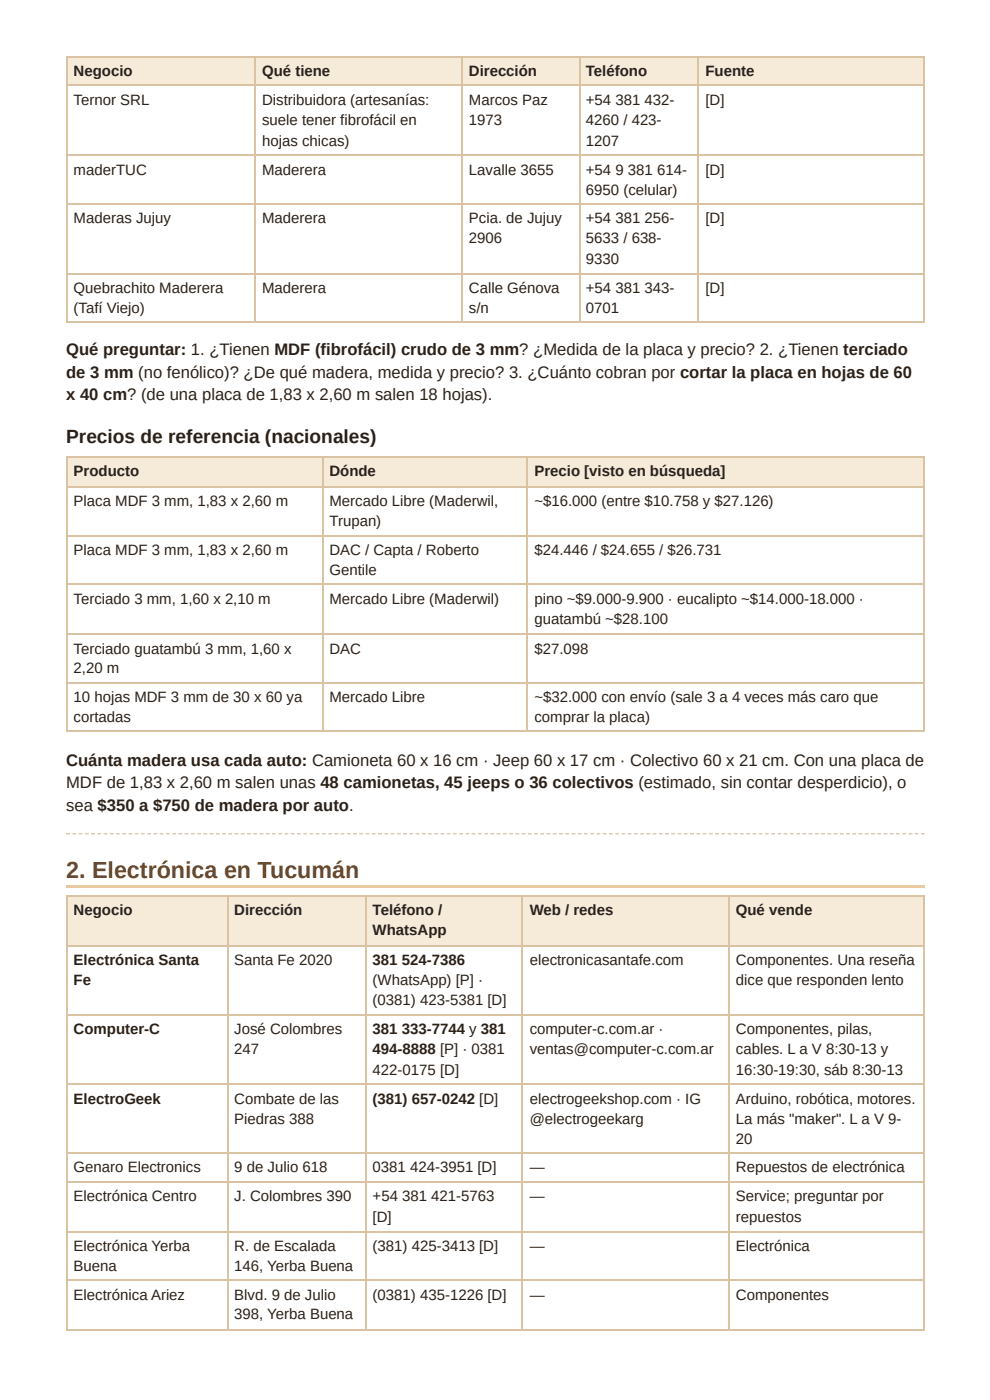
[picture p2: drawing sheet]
<svg xmlns="http://www.w3.org/2000/svg" width="210mm" height="297mm" viewBox="0 0 210 297" stroke-linecap="round" stroke-linejoin="round" font-family="sans-serif">
<defs><g id="words">
<text font-size="4.9" fill="#8a4b12" x="14" y="186.3">2. Electrónica en Tucumán</text>
<text font-size="4.1" fill="#2b2118" x="14" y="93.9">Precios de referencia (nacionales)</text>
<g font-size="3.5" fill="#2b2118">
<text x="14" y="75.4">Qué preguntar: 1. ¿Tienen MDF (fibrofácil) crudo de 3 mm? ¿Medida de la placa y precio? 2. ¿Tienen terciado</text>
<text x="14" y="80.2">de 3 mm (no fenólico)? ¿De qué madera, medida y precio? 3. ¿Cuánto cobran por cortar la placa en hojas de 60</text>
<text x="14" y="84.9">x 40 cm? (de una placa de 1,83 x 2,60 m salen 18 hojas).</text>
<text x="14" y="162.5">Cuánta madera usa cada auto: Camioneta 60 x 16 cm · Jeep 60 x 17 cm · Colectivo 60 x 21 cm. Con una placa de</text>
<text x="14" y="167.2">MDF de 1,83 x 2,60 m salen unas 48 camionetas, 45 jeeps o 36 colectivos (estimado, sin contar desperdicio), o</text>
<text x="14" y="172">sea $350 a $750 de madera por auto.</text>
</g>
<g font-size="3.2" fill="#2b2118">
<text x="15.6" y="16.1">Negocio</text>
<text x="55.6" y="16.1">Qué tiene</text>
<text x="99.4" y="16.1">Dirección</text>
<text x="124.2" y="16.1">Teléfono</text>
<text x="149.6" y="16.1">Fuente</text>
<text x="15.6" y="22.2">Ternor SRL</text>
<text x="55.6" y="22.2">Distribuidora (artesanías:</text>
<text x="99.4" y="22.2">Marcos Paz</text>
<text x="124.2" y="22.2">+54 381 432-</text>
<text x="149.6" y="22.2">[D]</text>
<text x="55.6" y="26.5">suele tener fibrofácil en</text>
<text x="99.4" y="26.5">1973</text>
<text x="124.2" y="26.5">4260 / 423-</text>
<text x="55.6" y="31">hojas chicas)</text>
<text x="124.2" y="31">1207</text>
<text x="15.6" y="37">maderTUC</text>
<text x="55.6" y="37">Maderera</text>
<text x="99.4" y="37">Lavalle 3655</text>
<text x="124.2" y="37">+54 9 381 614-</text>
<text x="124.2" y="41.3">6950 (celular)</text>
<text x="149.6" y="37">[D]</text>
<text x="15.6" y="47.4">Maderas Jujuy</text>
<text x="55.6" y="47.4">Maderera</text>
<text x="99.4" y="47.4">Pcia. de Jujuy</text>
<text x="124.2" y="47.4">+54 381 256-</text>
<text x="149.6" y="47.4">[D]</text>
<text x="99.4" y="51.6">2906</text>
<text x="124.2" y="51.6">5633 / 638-</text>
<text x="124.2" y="56.1">9330</text>
<text x="15.6" y="62.2">Quebrachito Maderera</text>
<text x="55.6" y="62.2">Maderera</text>
<text x="99.4" y="62.2">Calle Génova</text>
<text x="124.2" y="62.2">+54 381 343-</text>
<text x="149.6" y="62.2">[D]</text>
<text x="15.6" y="66.4">(Tafí Viejo)</text>
<text x="99.4" y="66.4">s/n</text>
<text x="124.2" y="66.4">0701</text>
<text x="15.6" y="101.1">Producto</text>
<text x="69.8" y="101.1">Dónde</text>
<text x="113.3" y="101.1">Precio [visto en búsqueda]</text>
<text x="15.6" y="107.4">Placa MDF 3 mm, 1,83 x 2,60 m</text>
<text x="69.8" y="107.4">Mercado Libre (Maderwil,</text>
<text x="113.3" y="107.4">~$16.000 (entre $10.758 y $27.126)</text>
<text x="69.8" y="111.7">Trupan)</text>
<text x="15.6" y="117.7">Placa MDF 3 mm, 1,83 x 2,60 m</text>
<text x="69.8" y="117.7">DAC / Capta / Roberto</text>
<text x="113.3" y="117.7">$24.446 / $24.655 / $26.731</text>
<text x="69.8" y="122">Gentile</text>
<text x="15.6" y="128.1">Terciado 3 mm, 1,60 x 2,10 m</text>
<text x="69.8" y="128.1">Mercado Libre (Maderwil)</text>
<text x="113.3" y="128.1">pino ~$9.000-9.900 · eucalipto ~$14.000-18.000 ·</text>
<text x="113.3" y="132.3">guatambú ~$28.100</text>
<text x="15.6" y="138.6">Terciado guatambú 3 mm, 1,60 x</text>
<text x="15.6" y="142.9">2,20 m</text>
<text x="69.8" y="138.6">DAC</text>
<text x="113.3" y="138.6">$27.098</text>
<text x="15.6" y="149">10 hojas MDF 3 mm de 30 x 60 ya</text>
<text x="69.8" y="149">Mercado Libre</text>
<text x="113.3" y="149">~$32.000 con envío (sale 3 a 4 veces más caro que</text>
<text x="15.6" y="153.2">cortadas</text>
<text x="113.3" y="153.2">comprar la placa)</text>
<text x="15.6" y="194.2">Negocio</text>
<text x="49.7" y="194.2">Dirección</text>
<text x="79" y="194.2">Teléfono /</text>
<text x="112.3" y="194.2">Web / redes</text>
<text x="156" y="194.2">Qué vende</text>
<text x="79" y="198.4">WhatsApp</text>
<text x="15.6" y="204.8">Electrónica Santa</text>
<text x="15.6" y="209">Fe</text>
<text x="49.7" y="204.8">Santa Fe 2020</text>
<text x="79" y="204.8">381 524-7386</text>
<text x="79" y="209">(WhatsApp) [P] ·</text>
<text x="112.3" y="204.8">electronicasantafe.com</text>
<text x="156" y="204.8">Componentes. Una reseña</text>
<text x="156" y="209">dice que responden lento</text>
<text x="79" y="213.3">(0381) 423-5381 [D]</text>
<text x="15.6" y="219.3">Computer-C</text>
<text x="49.7" y="219.3">José Colombres</text>
<text x="79" y="219.3">381 333-7744 y 381</text>
<text x="112.3" y="219.3">computer-c.com.ar ·</text>
<text x="156" y="219.3">Componentes, pilas,</text>
<text x="49.7" y="223.6">247</text>
<text x="79" y="223.6">494-8888 [P] · 0381</text>
<text x="112.3" y="223.6">ventas@computer-c.com.ar</text>
<text x="156" y="223.6">cables. L a V 8:30-13 y</text>
<text x="79" y="228.1">422-0175 [D]</text>
<text x="156" y="228.1">16:30-19:30, sáb 8:30-13</text>
<text x="15.6" y="234.2">ElectroGeek</text>
<text x="49.7" y="234.2">Combate de las</text>
<text x="49.7" y="238.4">Piedras 388</text>
<text x="79" y="234.2">(381) 657-0242 [D]</text>
<text x="112.3" y="234.2">electrogeekshop.com · IG</text>
<text x="112.3" y="238.4">@electrogeekarg</text>
<text x="156" y="234.2">Arduino, robótica, motores.</text>
<text x="156" y="238.4">La más &quot;maker&quot;. L a V 9-</text>
<text x="156" y="242.6">20</text>
<text x="15.6" y="248.7">Genaro Electronics</text>
<text x="49.7" y="248.7">9 de Julio 618</text>
<text x="79" y="248.7">0381 424-3951 [D]</text>
<text x="112.3" y="248.7">—</text>
<text x="156" y="248.7">Repuestos de electrónica</text>
<text x="15.6" y="254.8">Electrónica Centro</text>
<text x="49.7" y="254.8">J. Colombres 390</text>
<text x="79" y="254.8">+54 381 421-5763</text>
<text x="112.3" y="254.8">—</text>
<text x="156" y="254.8">Service; preguntar por</text>
<text x="79" y="259.3">[D]</text>
<text x="156" y="259.3">repuestos</text>
<text x="15.6" y="265.4">Electrónica Yerba</text>
<text x="15.6" y="269.6">Buena</text>
<text x="49.7" y="265.4">R. de Escalada</text>
<text x="49.7" y="269.6">146, Yerba Buena</text>
<text x="79" y="265.4">(381) 425-3413 [D]</text>
<text x="112.3" y="265.4">—</text>
<text x="156" y="265.4">Electrónica</text>
<text x="15.6" y="275.7">Electrónica Ariez</text>
<text x="49.7" y="275.7">Blvd. 9 de Julio</text>
<text x="79" y="275.7">(0381) 435-1226 [D]</text>
<text x="112.3" y="275.7">—</text>
<text x="156" y="275.7">Componentes</text>
<text x="49.7" y="279.9">398, Yerba Buena</text>
</g>
</g></defs>
<g fill="#f6ead8">
<path d="M14.3 12.2h39.9v6.1h-39.9z"/>
<path d="M54.2 12.2h43.7v6.1h-43.7z"/>
<path d="M97.9 12.2h24.9v6.1h-24.9z"/>
<path d="M122.8 12.2h25.4v6.1h-25.4z"/>
<path d="M148.2 12.2h47.9v6.1h-47.9z"/>
</g>
<path d="M14 12h182.1M14 18.1h182.1M14.2 11.9v56.6M54.1 11.9v56.6M98 11.9v56.6M122.9 11.9v56.6M148 11.9v56.6M195.9 11.9v56.6M14 32.9h182.1M14 43.3h182.1M14 58.1h182.1M14 68.4h182.1" fill="none" stroke="#d9c3a3" stroke-width=".26"/>
<g fill="#f6ead8">
<path d="M14.3 97.1h54v6.1h-54z"/>
<path d="M68.3 97.1h43.6v6.1h-43.6z"/>
<path d="M111.9 97.1h84.2v6.1h-84.2z"/>
</g>
<path d="M14 97h182.1M14.2 96.8v58.5M68.4 96.8v58.5M111.8 96.8v58.5M195.9 96.8v58.5M14 103.3h182.1M14 113.6h182.1M14 124h182.1M14 134.5h182.1M14 144.9h182.1M14 155.2h182.1" fill="none" stroke="#d9c3a3" stroke-width=".26"/>
<path d="M14 176.7h.8v.3h-.8zM15.3 176.7h.8v.3h-.8zM16.7 176.7h.8v.3h-.8zM18 176.7h.8v.3h-.8zM19.3 176.7h.8v.3h-.8zM20.6 176.7h.8v.3h-.8zM22 176.7h.8v.3h-.8zM23.3 176.7h.8v.3h-.8zM24.6 176.7h.8v.3h-.8zM25.9 176.7h.8v.3h-.8zM27.3 176.7h.7v.3h-.7zM28.6 176.7h.8v.3h-.8zM29.9 176.7h.8v.3h-.8zM31.2 176.7h.8v.3h-.8zM32.5 176.7h.8v.3h-.8zM33.9 176.7h.8v.3h-.8zM35.2 176.7h.8v.3h-.8zM36.5 176.7h.8v.3h-.8zM37.8 176.7h.8v.3h-.8zM39.2 176.7h.8v.3h-.8zM40.5 176.7h.8v.3h-.8zM41.8 176.7h.8v.3h-.8zM43.1 176.7h.8v.3h-.8zM44.4 176.7h.8v.3h-.8zM45.8 176.7h.8v.3h-.8zM47.1 176.7h.8v.3h-.8zM48.4 176.7h.8v.3h-.8zM49.7 176.7h.8v.3h-.8zM51.1 176.7h.8v.3h-.8zM52.4 176.7h.8v.3h-.8zM53.7 176.7h.8v.3h-.8zM55 176.7h.8v.3h-.8zM56.4 176.7h.7v.3h-.7zM57.7 176.7h.8v.3h-.8zM59 176.7h.8v.3h-.8zM60.3 176.7h.8v.3h-.8zM61.6 176.7h.8v.3h-.8zM63 176.7h.8v.3h-.8zM64.3 176.7h.8v.3h-.8zM65.6 176.7h.8v.3h-.8zM66.9 176.7h.8v.3h-.8zM68.3 176.7h.8v.3h-.8zM69.6 176.7h.8v.3h-.8zM70.9 176.7h.8v.3h-.8zM72.2 176.7h.8v.3h-.8zM73.6 176.7h.7v.3h-.7zM74.9 176.7h.8v.3h-.8zM76.2 176.7h.8v.3h-.8zM77.5 176.7h.8v.3h-.8zM78.8 176.7h.8v.3h-.8zM80.2 176.7h.8v.3h-.8zM81.5 176.7h.8v.3h-.8zM82.8 176.7h.8v.3h-.8zM84.1 176.7h.8v.3h-.8zM85.5 176.7h.8v.3h-.8zM86.8 176.7h.8v.3h-.8zM88.1 176.7h.8v.3h-.8zM89.4 176.7h.8v.3h-.8zM90.8 176.7h.7v.3h-.7zM92.1 176.7h.8v.3h-.8zM93.4 176.7h.8v.3h-.8zM94.7 176.7h.8v.3h-.8zM96 176.7h.8v.3h-.8zM97.4 176.7h.8v.3h-.8zM98.7 176.7h.8v.3h-.8zM100 176.7h.8v.3h-.8zM101.3 176.7h.8v.3h-.8zM102.7 176.7h.8v.3h-.8zM104 176.7h.8v.3h-.8zM105.3 176.7h.8v.3h-.8zM106.6 176.7h.8v.3h-.8zM107.9 176.7h.8v.3h-.8zM109.3 176.7h.8v.3h-.8zM110.6 176.7h.8v.3h-.8zM111.9 176.7h.8v.3h-.8zM113.2 176.7h.8v.3h-.8zM114.6 176.7h.8v.3h-.8zM115.9 176.7h.8v.3h-.8zM117.2 176.7h.8v.3h-.8zM118.5 176.7h.8v.3h-.8zM119.9 176.7h.7v.3h-.7zM121.2 176.7h.8v.3h-.8zM122.5 176.7h.8v.3h-.8zM123.8 176.7h.8v.3h-.8zM125.1 176.7h.8v.3h-.8zM126.5 176.7h.8v.3h-.8zM127.8 176.7h.8v.3h-.8zM129.1 176.7h.8v.3h-.8zM130.4 176.7h.8v.3h-.8zM131.8 176.7h.8v.3h-.8zM133.1 176.7h.8v.3h-.8zM134.4 176.7h.8v.3h-.8zM135.7 176.7h.8v.3h-.8zM137.1 176.7h.7v.3h-.7zM138.4 176.7h.8v.3h-.8zM139.7 176.7h.8v.3h-.8zM141 176.7h.8v.3h-.8zM142.3 176.7h.8v.3h-.8zM143.7 176.7h.8v.3h-.8zM145 176.7h.8v.3h-.8zM146.3 176.7h.8v.3h-.8zM147.6 176.7h.8v.3h-.8zM149 176.7h.8v.3h-.8zM150.3 176.7h.8v.3h-.8zM151.6 176.7h.8v.3h-.8zM152.9 176.7h.8v.3h-.8zM154.3 176.7h.7v.3h-.7zM155.6 176.7h.8v.3h-.8zM156.9 176.7h.8v.3h-.8zM158.2 176.7h.8v.3h-.8zM159.5 176.7h.8v.3h-.8zM160.9 176.7h.8v.3h-.8zM162.2 176.7h.8v.3h-.8zM163.5 176.7h.8v.3h-.8zM164.8 176.7h.8v.3h-.8zM166.2 176.7h.8v.3h-.8zM167.5 176.7h.8v.3h-.8zM168.8 176.7h.8v.3h-.8zM170.1 176.7h.8v.3h-.8zM171.4 176.7h.8v.3h-.8zM172.8 176.7h.8v.3h-.8zM174.1 176.7h.8v.3h-.8zM175.4 176.7h.8v.3h-.8zM176.7 176.7h.8v.3h-.8zM178.1 176.7h.8v.3h-.8zM179.4 176.7h.8v.3h-.8zM180.7 176.7h.8v.3h-.8zM182 176.7h.8v.3h-.8zM183.4 176.7h.7v.3h-.7zM184.7 176.7h.8v.3h-.8zM186 176.7h.8v.3h-.8zM187.3 176.7h.8v.3h-.8zM188.6 176.7h.8v.3h-.8zM190 176.7h.8v.3h-.8zM191.3 176.7h.8v.3h-.8zM192.6 176.7h.8v.3h-.8zM193.9 176.7h.8v.3h-.8zM195.3 176.7h.8v.3h-.8z" fill="#d9c3a3"/>
<path d="M14 187.9h182.1v.5h-182.1z" fill="#e8c9a0"/>
<g fill="#f6ead8">
<path d="M14.3 190.2h33.9v10.4h-33.9z"/>
<path d="M48.2 190.2h29.3v10.4h-29.3z"/>
<path d="M77.5 190.2h33.4v10.4h-33.4z"/>
<path d="M110.9 190.2h43.6v10.4h-43.6z"/>
<path d="M154.5 190.2h41.6v10.4h-41.6z"/>
</g>
<g fill="none" stroke="#d9c3a3" stroke-width=".26">
<path d="M14 190.1h182.1M14.2 190v92M48.3 190v92M77.7 190v92M110.7 190v92M154.6 190v92M195.9 190v92M14 200.7h182.1M14 215.2h182.1M14 230.1h182.1M14 244.6h182.1M14 250.7h182.1"/>
<path d="M14 261.3h182.1M14 271.6h182.1M14 282.2h182.1"/>
</g>
<use href="#words"/>
</svg>
